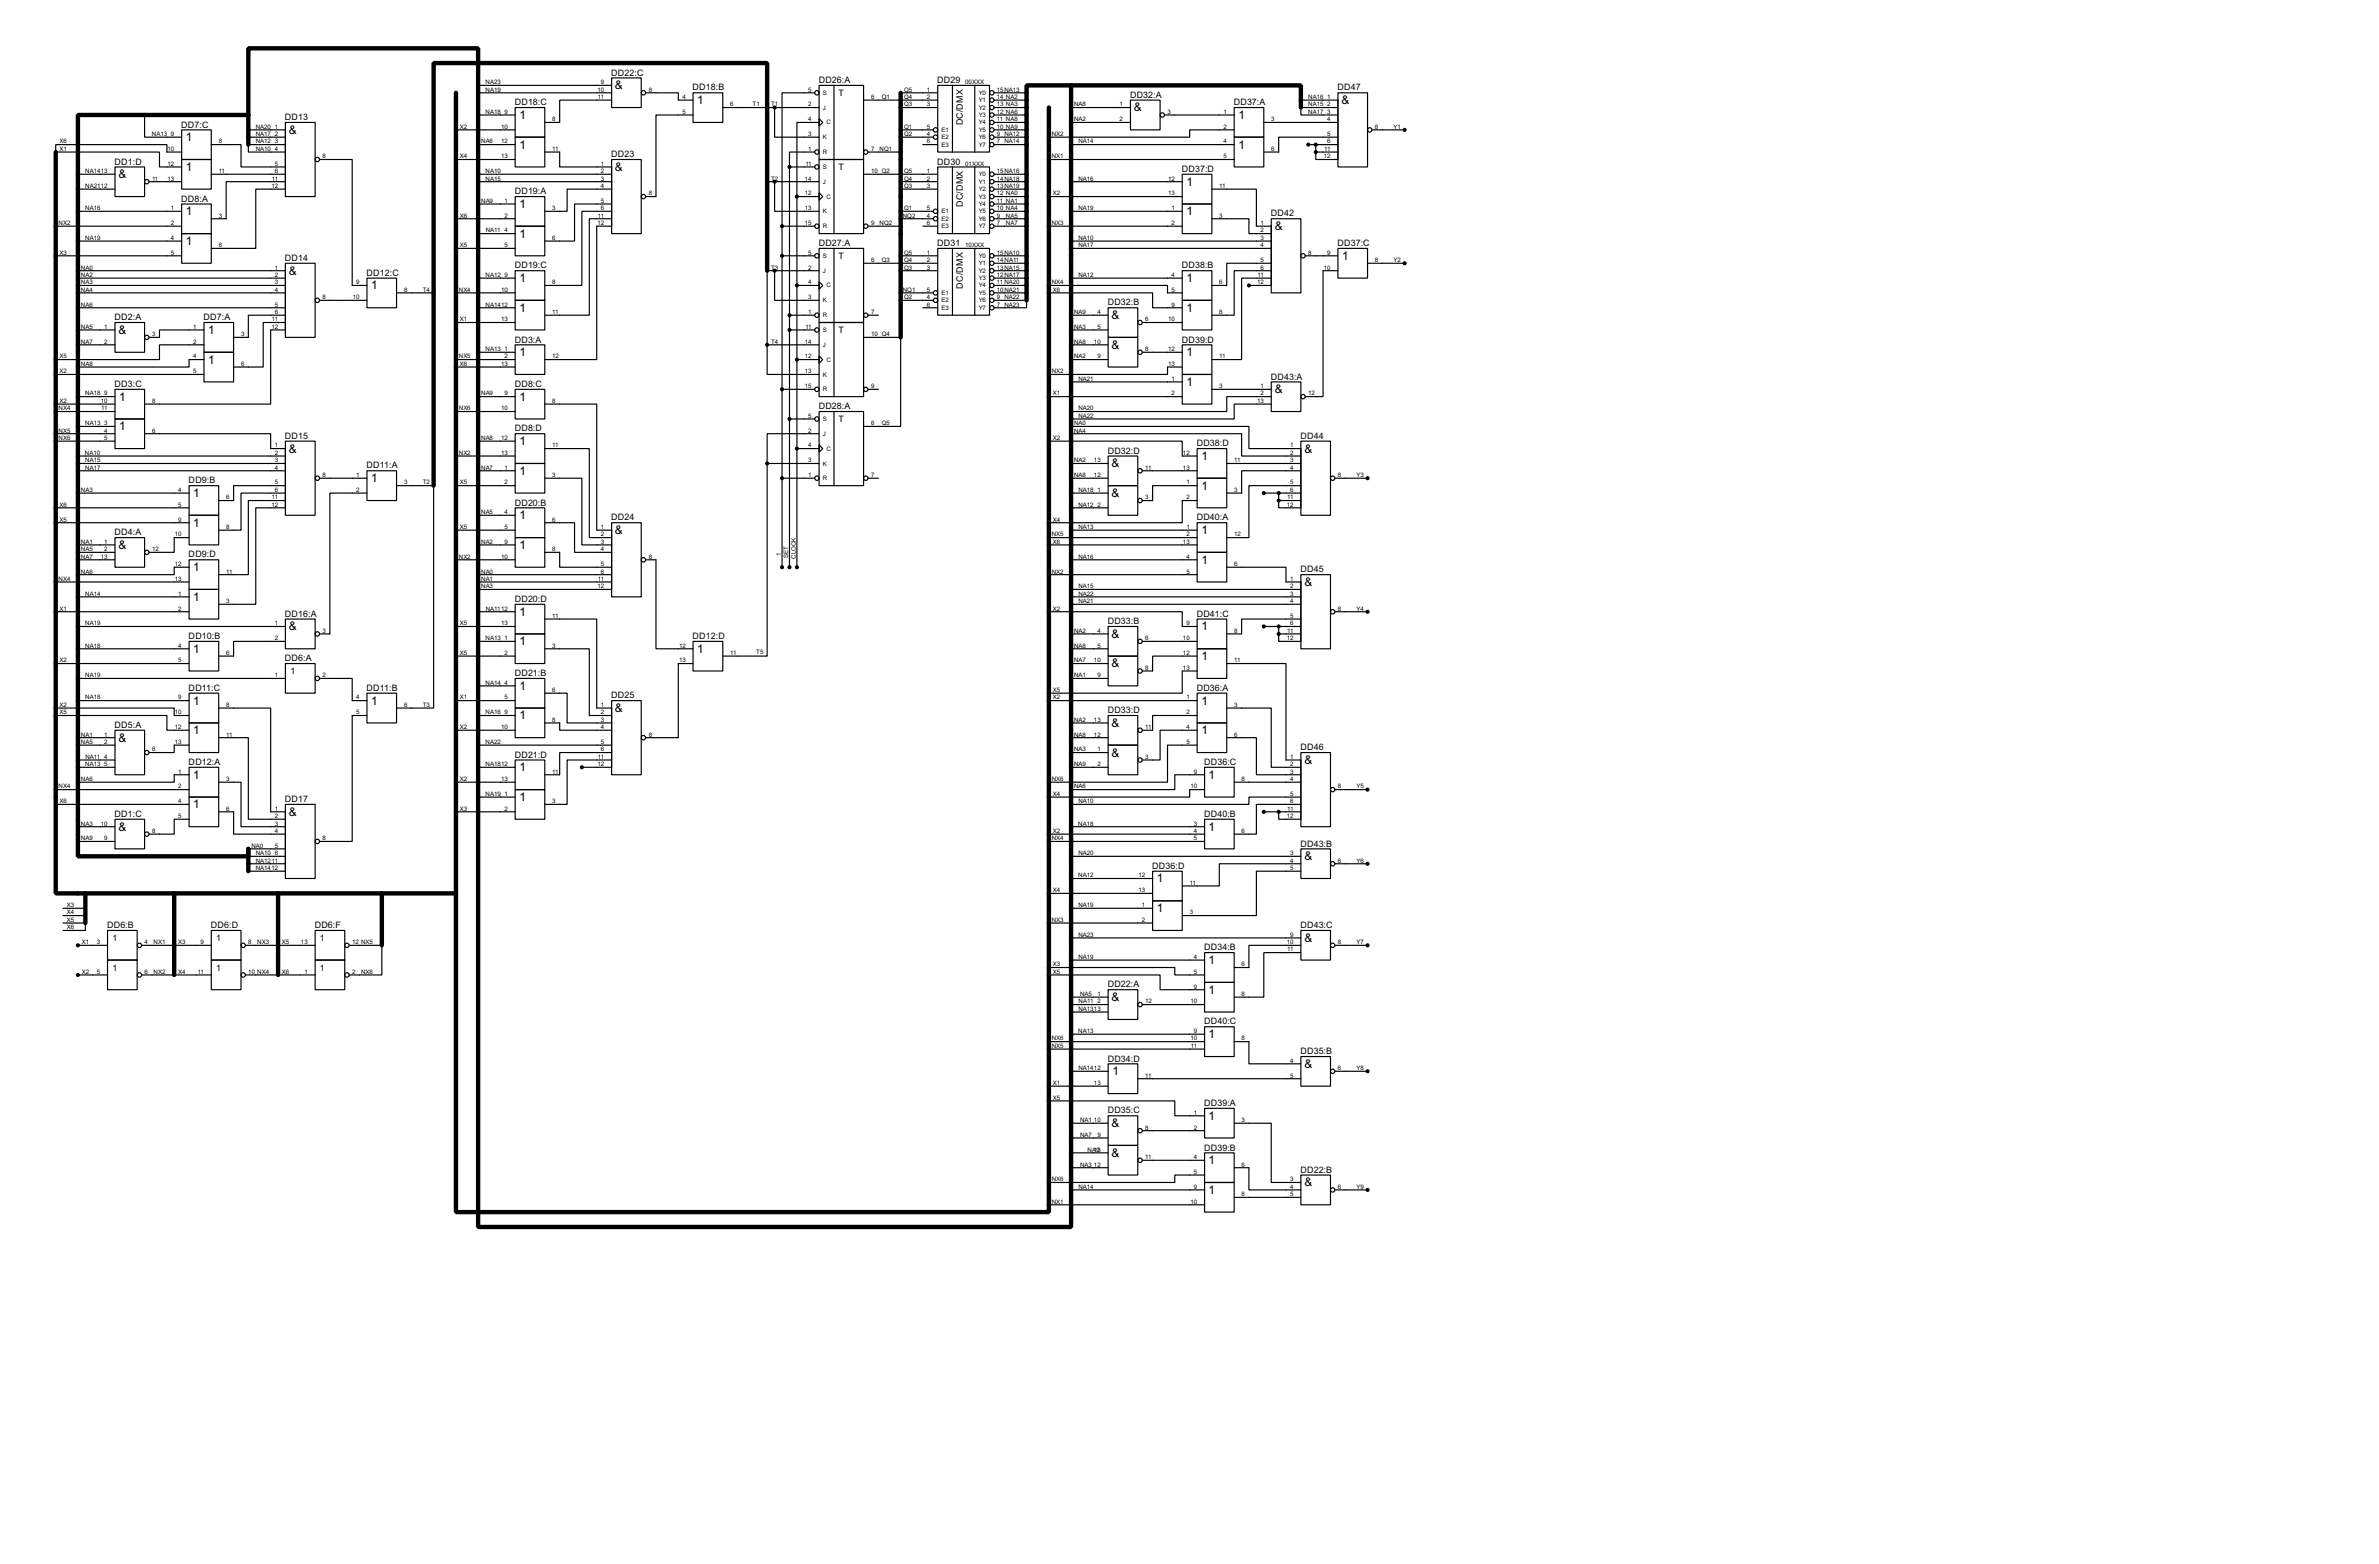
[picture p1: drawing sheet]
<svg xmlns="http://www.w3.org/2000/svg" width="815mm" height="536mm" viewBox="0 0 815 536" stroke-linecap="round" stroke-linejoin="round" font-family="sans-serif">
<defs><g id="words">
<g font-size="4.6">
<text x="210.8" y="30.6">&amp;</text>
<text x="239" y="35.7">1</text>
<text x="459.7" y="35.7">&amp;</text>
<text x="178" y="40.8">1</text>
<text x="388.6" y="38.2">&amp;</text>
<text x="424.4" y="40.8">1</text>
<text x="99" y="45.9">&amp;</text>
<text x="63.7" y="48.4">1</text>
<text x="178" y="50.9">1</text>
<text x="424.4" y="50.9">1</text>
<text x="63.7" y="58.6">1</text>
<text x="210.8" y="58.6">&amp;</text>
<text x="40.6" y="61.1">&amp;</text>
<text x="406.6" y="63.6">1</text>
<text x="178" y="71.3">1</text>
<text x="63.7" y="73.8">1</text>
<text x="406.6" y="73.8">1</text>
<text x="63.7" y="84">1</text>
<text x="178" y="81.4">1</text>
<text x="436.9" y="78.9">&amp;</text>
<text x="460" y="89">1</text>
<text x="99" y="94.1">&amp;</text>
<text x="127.2" y="99.2">1</text>
<text x="178" y="96.7">1</text>
<text x="406.6" y="96.7">1</text>
<text x="178" y="106.8">1</text>
<text x="406.6" y="106.8">1</text>
<text x="381" y="109.4">&amp;</text>
<text x="40.6" y="114.4">&amp;</text>
<text x="71.3" y="114.4">1</text>
<text x="381" y="119.5">&amp;</text>
<text x="71.3" y="124.6">1</text>
<text x="178" y="122.1">1</text>
<text x="406.6" y="122.1">1</text>
<text x="40.9" y="137.3">1</text>
<text x="178" y="137.3">1</text>
<text x="406.6" y="132.2">1</text>
<text x="436.9" y="134.8">&amp;</text>
<text x="40.9" y="147.5">1</text>
<text x="99" y="155.1">&amp;</text>
<text x="178" y="152.5">1</text>
<text x="447" y="155.1">&amp;</text>
<text x="381" y="160.2">&amp;</text>
<text x="411.7" y="157.6">1</text>
<text x="127.2" y="165.2">1</text>
<text x="178" y="162.7">1</text>
<text x="411.7" y="167.8">1</text>
<text x="66.3" y="170.3">1</text>
<text x="381" y="170.3">&amp;</text>
<text x="178" y="177.9">1</text>
<text x="66.3" y="180.5">1</text>
<text x="210.8" y="183">&amp;</text>
<text x="411.7" y="183">1</text>
<text x="40.6" y="188">&amp;</text>
<text x="178" y="188">1</text>
<text x="66.3" y="195.7">1</text>
<text x="411.7" y="193.2">1</text>
<text x="447" y="200.8">&amp;</text>
<text x="66.3" y="205.9">1</text>
<text x="178" y="211">1</text>
<text x="99" y="216">&amp;</text>
<text x="178" y="221.1">1</text>
<text x="381" y="218.6">&amp;</text>
<text x="411.7" y="216">1</text>
<text x="66.3" y="223.7">1</text>
<text x="239" y="223.7">1</text>
<text x="411.7" y="226.2">1</text>
<text x="381" y="228.7">&amp;</text>
<text x="178" y="236.4">1</text>
<text x="66.3" y="241.4">1</text>
<text x="127.2" y="241.4">1</text>
<text x="210.8" y="244">&amp;</text>
<text x="411.7" y="241.4">1</text>
<text x="66.3" y="251.6">1</text>
<text x="178" y="246.5">1</text>
<text x="381" y="249.1">&amp;</text>
<text x="411.7" y="251.6">1</text>
<text x="40.6" y="254.1">&amp;</text>
<text x="381" y="259.2">&amp;</text>
<text x="447" y="261.8">&amp;</text>
<text x="66.3" y="266.8">1</text>
<text x="178" y="264.3">1</text>
<text x="414.2" y="266.8">1</text>
<text x="178" y="274.5">1</text>
<text x="66.3" y="277">1</text>
<text x="99" y="279.5">&amp;</text>
<text x="40.6" y="284.6">&amp;</text>
<text x="414.2" y="284.6">1</text>
<text x="447" y="294.8">&amp;</text>
<text x="396.5" y="302.4">1</text>
<text x="396.5" y="312.6">1</text>
<text x="447" y="322.7">&amp;</text>
<text x="414.2" y="330.3">1</text>
<text x="414.2" y="340.5">1</text>
<text x="381" y="343">&amp;</text>
<text x="414.2" y="355.7">1</text>
<text x="447" y="365.9">&amp;</text>
<text x="381.2" y="368.4">1</text>
<text x="414.2" y="383.7">1</text>
<text x="381" y="386.2">&amp;</text>
<text x="381" y="396.4">&amp;</text>
<text x="414.2" y="398.9">1</text>
<text x="447" y="406.5">&amp;</text>
<text x="414.2" y="409.1">1</text>
</g>
<g font-size="3.4">
<text x="209.5" y="25.9">DD22:C</text>
<text x="280.6" y="28.4">DD26:A</text>
<text x="321.2" y="28.4">DD29</text>
<text x="237.4" y="31">DD18:B</text>
<text x="287.4" y="32.9">T</text>
<text x="387.3" y="33.5">DD32:A</text>
<text x="458.4" y="31">DD47</text>
<text x="97.7" y="41.1">DD13</text>
<text x="176.4" y="36">DD18:C</text>
<text x="422.8" y="36">DD37:A</text>
<text x="62.1" y="43.7">DD7:C</text>
<text x="330" y="43" transform="rotate(-90 330 43)">DC/DMX</text>
<text x="209.5" y="53.8">DD23</text>
<text x="39.3" y="56.4">DD1:D</text>
<text x="287.4" y="58.3">T</text>
<text x="321.2" y="56.4">DD30</text>
<text x="405" y="58.9">DD37:D</text>
<text x="62.1" y="69.1">DD8:A</text>
<text x="176.4" y="66.5">DD19:A</text>
<text x="330" y="70.9" transform="rotate(-90 330 70.9)">DC/DMX</text>
<text x="435.5" y="74.1">DD42</text>
<text x="97.7" y="89.4">DD14</text>
<text x="280.6" y="84.3">DD27:A</text>
<text x="287.4" y="88.7">T</text>
<text x="321.2" y="84.3">DD31</text>
<text x="458.4" y="84.3">DD37:C</text>
<text x="125.6" y="94.5">DD12:C</text>
<text x="176.4" y="92">DD19:C</text>
<text x="405" y="92">DD38:B</text>
<text x="330" y="98.9" transform="rotate(-90 330 98.9)">DC/DMX</text>
<text x="379.6" y="104.7">DD32:B</text>
<text x="39.3" y="109.7">DD2:A</text>
<text x="69.8" y="109.7">DD7:A</text>
<text x="176.4" y="117.4">DD3:A</text>
<text x="287.4" y="114.1">T</text>
<text x="405" y="117.4">DD39:D</text>
<text x="435.5" y="130.1">DD43:A</text>
<text x="39.3" y="132.6">DD3:C</text>
<text x="176.4" y="132.6">DD8:C</text>
<text x="280.6" y="140.2">DD28:A</text>
<text x="176.4" y="147.8">DD8:D</text>
<text x="287.4" y="144.6">T</text>
<text x="97.7" y="150.3">DD15</text>
<text x="379.6" y="155.5">DD32:D</text>
<text x="410.1" y="152.9">DD38:D</text>
<text x="445.7" y="150.3">DD44</text>
<text x="125.6" y="160.5">DD11:A</text>
<text x="64.7" y="165.6">DD9:B</text>
<text x="176.4" y="173.2">DD20:B</text>
<text x="209.5" y="178.3">DD24</text>
<text x="410.1" y="178.3">DD40:A</text>
<text x="39.3" y="183.4">DD4:A</text>
<text x="64.7" y="191">DD9:D</text>
<text x="445.7" y="196.1">DD45</text>
<text x="176.4" y="206.3">DD20:D</text>
<text x="97.7" y="211.3">DD16:A</text>
<text x="379.6" y="213.9">DD33:B</text>
<text x="410.1" y="211.3">DD41:C</text>
<text x="64.7" y="219">DD10:B</text>
<text x="237.4" y="219">DD12:D</text>
<text x="97.7" y="226.6">DD6:A</text>
<text x="99.5" y="231">1</text>
<text x="176.4" y="231.7">DD21:B</text>
<text x="64.7" y="236.7">DD11:C</text>
<text x="125.6" y="236.7">DD11:B</text>
<text x="209.5" y="239.3">DD25</text>
<text x="410.1" y="236.7">DD36:A</text>
<text x="379.6" y="244.4">DD33:D</text>
<text x="39.3" y="249.4">DD5:A</text>
<text x="445.7" y="257.1">DD46</text>
<text x="64.7" y="262.1">DD12:A</text>
<text x="176.4" y="259.6">DD21:D</text>
<text x="412.7" y="262.1">DD36:C</text>
<text x="97.7" y="274.8">DD17</text>
<text x="39.3" y="279.9">DD1:C</text>
<text x="412.7" y="279.9">DD40:B</text>
<text x="445.7" y="290.1">DD43:B</text>
<text x="394.9" y="297.7">DD36:D</text>
<text x="36.7" y="318">DD6:B</text>
<text x="38.6" y="322.4">1</text>
<text x="72.3" y="318">DD6:D</text>
<text x="74.1" y="322.4">1</text>
<text x="107.9" y="318">DD6:F</text>
<text x="109.7" y="322.4">1</text>
<text x="445.7" y="318">DD43:C</text>
<text x="412.7" y="325.6">DD34:B</text>
<text x="38.6" y="332.6">1</text>
<text x="74.1" y="332.6">1</text>
<text x="109.7" y="332.6">1</text>
<text x="379.6" y="338.3">DD22:A</text>
<text x="412.7" y="351">DD40:C</text>
<text x="379.6" y="363.7">DD34:D</text>
<text x="445.7" y="361.2">DD35:B</text>
<text x="379.6" y="381.5">DD35:C</text>
<text x="412.7" y="379">DD39:A</text>
<text x="412.7" y="394.2">DD39:B</text>
<text x="445.7" y="401.8">DD22:B</text>
</g>
<g font-size="2.4">
<text x="166.4" y="28.9">NA23</text>
<text x="205.9" y="28.9">9</text>
<text x="330.8" y="28.9">00XXX</text>
<text x="166.4" y="31.4">NA19</text>
<text x="204.8" y="31.4">10</text>
<text x="204.9" y="33.9">11</text>
<text x="222.3" y="31.4">8</text>
<text x="233.9" y="33.9">4</text>
<text x="277" y="31.4">5</text>
<text x="282" y="32.5">S</text>
<text x="298.5" y="33.9">6</text>
<text x="302.2" y="33.9">Q1</text>
<text x="309.8" y="33.9">Q4</text>
<text x="309.8" y="31.4">Q5</text>
<text x="317.7" y="31.4">1</text>
<text x="317.7" y="33.9">2</text>
<text x="335.4" y="32.5">Y0</text>
<text x="335.4" y="35">Y1</text>
<text x="341.7" y="31.4">15NA13</text>
<text x="341.7" y="33.9">14 NA2</text>
<text x="448.3" y="33.9">NA16</text>
<text x="454.8" y="33.9">1</text>
<text x="166.4" y="39">NA18</text>
<text x="172.9" y="39">9</text>
<text x="189.3" y="41.6">8</text>
<text x="233.9" y="39">5</text>
<text x="250.2" y="36.5">6</text>
<text x="257.9" y="36.2">T1</text>
<text x="264.2" y="36.5">T1</text>
<text x="277" y="36.5">2</text>
<text x="277" y="41.6">4</text>
<text x="282" y="37.5">J</text>
<text x="309.8" y="36.5">Q3</text>
<text x="317.7" y="36.5">3</text>
<text x="335.4" y="37.5">Y2</text>
<text x="335.4" y="40.1">Y3</text>
<text x="341.7" y="36.5">13 NA3</text>
<text x="341.7" y="39">12 NA6</text>
<text x="341.7" y="41.6">11 NA8</text>
<text x="368.1" y="36.5">NA8</text>
<text x="368.1" y="41.6">NA2</text>
<text x="383.7" y="36.5">1</text>
<text x="383.7" y="41.6">2</text>
<text x="400.1" y="39">3</text>
<text x="419.3" y="39">1</text>
<text x="435.7" y="41.6">3</text>
<text x="448.3" y="39">NA17</text>
<text x="448.3" y="36.5">NA15</text>
<text x="454.8" y="36.5">2</text>
<text x="454.8" y="39">3</text>
<text x="454.8" y="41.6">4</text>
<text x="52.1" y="46.6">NA13</text>
<text x="58.6" y="46.6">9</text>
<text x="87.6" y="44.1">NA20</text>
<text x="87.6" y="46.6">NA17</text>
<text x="94.2" y="44.1">1</text>
<text x="94.2" y="46.6">2</text>
<text x="157.6" y="44.1">X2</text>
<text x="171.7" y="44.1">10</text>
<text x="277" y="46.6">3</text>
<text x="282" y="47.7">K</text>
<text x="283.3" y="42.7">C</text>
<text x="309.8" y="44.1">Q1</text>
<text x="309.8" y="46.6">Q2</text>
<text x="317.7" y="46.6">4</text>
<text x="317.7" y="44.1">5</text>
<text x="322.6" y="47.7">E2</text>
<text x="322.6" y="45.2">E1</text>
<text x="335.4" y="42.7">Y4</text>
<text x="335.4" y="45.2">Y5</text>
<text x="335.4" y="47.7">Y6</text>
<text x="341.7" y="44.1">10 NA9</text>
<text x="341.7" y="46.6">9 NA12</text>
<text x="360.4" y="46.6">NX2</text>
<text x="419.3" y="44.1">2</text>
<text x="454.8" y="46.6">5</text>
<text x="471.2" y="44.1">8</text>
<text x="477.6" y="44.1">Y1</text>
<text x="20.4" y="51.7">X1</text>
<text x="20.4" y="49.2">X6</text>
<text x="57.4" y="51.7">10</text>
<text x="75" y="49.2">8</text>
<text x="87.6" y="49.2">NA12</text>
<text x="87.6" y="51.7">NA10</text>
<text x="94.2" y="49.2">3</text>
<text x="94.2" y="51.7">4</text>
<text x="164.9" y="49.2">NA6</text>
<text x="171.7" y="49.2">12</text>
<text x="189.3" y="51.7">11</text>
<text x="277" y="51.7">1</text>
<text x="282" y="52.8">R</text>
<text x="298.5" y="51.7">7</text>
<text x="301.4" y="51.7">NQ1</text>
<text x="317.7" y="49.2">6</text>
<text x="322.6" y="50.2">E3</text>
<text x="335.4" y="50.2">Y7</text>
<text x="341.7" y="49.2">7 NA14</text>
<text x="369.6" y="49.2">NA14</text>
<text x="419.3" y="49.2">4</text>
<text x="435.7" y="51.7">6</text>
<text x="453.8" y="51.7">11</text>
<text x="454.8" y="49.2">6</text>
<text x="29.2" y="59.3">NA1413</text>
<text x="57.4" y="56.8">12</text>
<text x="75" y="59.3">11</text>
<text x="94.2" y="56.8">5</text>
<text x="94.2" y="59.3">6</text>
<text x="110.5" y="54.3">8</text>
<text x="157.6" y="54.3">X4</text>
<text x="166.4" y="59.3">NA10</text>
<text x="171.7" y="54.3">13</text>
<text x="205.9" y="56.8">1</text>
<text x="205.9" y="59.3">2</text>
<text x="276" y="56.8">11</text>
<text x="282" y="57.9">S</text>
<text x="298.5" y="59.3">10 Q2</text>
<text x="309.8" y="59.3">Q5</text>
<text x="317.7" y="59.3">1</text>
<text x="330.8" y="56.8">01XXX</text>
<text x="341.7" y="59.3">15NA16</text>
<text x="360.4" y="54.3">NX1</text>
<text x="419.3" y="54.3">5</text>
<text x="453.7" y="54.3">12</text>
<text x="29.2" y="64.4">NA2112</text>
<text x="52.1" y="61.9">11</text>
<text x="57.4" y="61.9">13</text>
<text x="93" y="64.4">12</text>
<text x="93.2" y="61.9">11</text>
<text x="166.4" y="61.9">NA15</text>
<text x="205.9" y="61.9">3</text>
<text x="205.9" y="64.4">4</text>
<text x="264.2" y="61.9">T2</text>
<text x="275.9" y="61.9">14</text>
<text x="282" y="62.9">J</text>
<text x="309.8" y="64.4">Q3</text>
<text x="309.8" y="61.9">Q4</text>
<text x="317.7" y="61.9">2</text>
<text x="317.7" y="64.4">3</text>
<text x="335.4" y="60.4">Y0</text>
<text x="335.4" y="62.9">Y1</text>
<text x="335.4" y="65.5">Y2</text>
<text x="341.7" y="61.9">14NA18</text>
<text x="341.7" y="64.4">13NA19</text>
<text x="369.6" y="61.9">NA16</text>
<text x="400.3" y="61.9">12</text>
<text x="417.9" y="64.4">11</text>
<text x="29.2" y="72">NA16</text>
<text x="58.6" y="72">1</text>
<text x="164.9" y="69.5">NA9</text>
<text x="172.9" y="69.5">1</text>
<text x="189.3" y="72">3</text>
<text x="205.9" y="69.5">5</text>
<text x="205.9" y="72">6</text>
<text x="222.3" y="67">8</text>
<text x="275.9" y="67">12</text>
<text x="275.9" y="72">13</text>
<text x="283.3" y="68.1">C</text>
<text x="309.8" y="72">Q1</text>
<text x="317.7" y="72">5</text>
<text x="335.4" y="68.1">Y3</text>
<text x="335.4" y="70.6">Y4</text>
<text x="341.7" y="67">12 NA0</text>
<text x="341.7" y="69.5">11 NA1</text>
<text x="341.7" y="72">10 NA4</text>
<text x="360.8" y="67">X2</text>
<text x="369.6" y="72">NA19</text>
<text x="400.3" y="67">13</text>
<text x="401.5" y="72">1</text>
<text x="20.1" y="77.1">NX2</text>
<text x="58.6" y="77.1">2</text>
<text x="75" y="74.6">3</text>
<text x="157.6" y="74.6">X6</text>
<text x="172.9" y="74.6">2</text>
<text x="204.8" y="77.1">12</text>
<text x="204.9" y="74.6">11</text>
<text x="275.9" y="77.1">15</text>
<text x="282" y="73.1">K</text>
<text x="298.5" y="77.1">9</text>
<text x="301.4" y="77.1">NQ2</text>
<text x="309.4" y="74.6">NQ2</text>
<text x="317.7" y="77.1">6</text>
<text x="317.7" y="74.6">4</text>
<text x="322.6" y="75.6">E2</text>
<text x="322.6" y="73.1">E1</text>
<text x="335.4" y="73.1">Y5</text>
<text x="335.4" y="75.6">Y6</text>
<text x="341.7" y="74.6">9</text>
<text x="341.7" y="77.1">7</text>
<text x="344.7" y="74.6">NA5</text>
<text x="344.7" y="77.1">NA7</text>
<text x="360.4" y="77.1">NX3</text>
<text x="401.5" y="77.1">2</text>
<text x="417.9" y="74.6">3</text>
<text x="432" y="77.1">1</text>
<text x="29.2" y="82.2">NA19</text>
<text x="58.6" y="82.2">4</text>
<text x="166.4" y="79.7">NA11</text>
<text x="172.9" y="79.7">4</text>
<text x="189.3" y="82.2">6</text>
<text x="282" y="78.2">R</text>
<text x="322.6" y="78.2">E3</text>
<text x="335.4" y="78.2">Y7</text>
<text x="369.6" y="82.2">NA10</text>
<text x="432" y="79.7">2</text>
<text x="432" y="82.2">3</text>
<text x="20.4" y="87.3">X3</text>
<text x="58.6" y="87.3">5</text>
<text x="75" y="84.7">6</text>
<text x="157.6" y="84.7">X5</text>
<text x="172.9" y="84.7">5</text>
<text x="277" y="87.3">5</text>
<text x="282" y="88.3">S</text>
<text x="298.5" y="89.8">6</text>
<text x="302.2" y="89.8">Q3</text>
<text x="309.8" y="89.8">Q4</text>
<text x="309.8" y="87.3">Q5</text>
<text x="317.7" y="87.3">1</text>
<text x="317.7" y="89.8">2</text>
<text x="330.8" y="84.7">10XXX</text>
<text x="335.4" y="88.3">Y0</text>
<text x="341.7" y="87.3">15NA10</text>
<text x="341.7" y="89.8">14NA11</text>
<text x="369.6" y="84.7">NA17</text>
<text x="432" y="84.7">4</text>
<text x="432" y="89.8">5</text>
<text x="448.4" y="87.3">8</text>
<text x="454.8" y="87.3">9</text>
<text x="471.2" y="89.8">8</text>
<text x="477.6" y="89.8">Y2</text>
<text x="27.7" y="94.9">NA2</text>
<text x="27.7" y="92.4">NA0</text>
<text x="94.2" y="92.4">1</text>
<text x="94.2" y="94.9">2</text>
<text x="166.4" y="94.9">NA12</text>
<text x="172.9" y="94.9">9</text>
<text x="264.2" y="92.4">T3</text>
<text x="277" y="92.4">2</text>
<text x="282" y="93.5">J</text>
<text x="309.8" y="92.4">Q3</text>
<text x="317.7" y="92.4">3</text>
<text x="335.4" y="90.9">Y1</text>
<text x="335.4" y="93.5">Y2</text>
<text x="335.4" y="96">Y3</text>
<text x="341.7" y="92.4">13NA15</text>
<text x="341.7" y="94.9">12NA17</text>
<text x="369.6" y="94.9">NA12</text>
<text x="401.5" y="94.9">4</text>
<text x="431" y="94.9">11</text>
<text x="432" y="92.4">6</text>
<text x="453.7" y="92.4">10</text>
<text x="27.7" y="100">NA4</text>
<text x="27.7" y="97.4">NA3</text>
<text x="94.2" y="97.4">3</text>
<text x="94.2" y="100">4</text>
<text x="122.1" y="97.4">9</text>
<text x="138.5" y="100">8</text>
<text x="144.9" y="100">T4</text>
<text x="157.2" y="100">NX4</text>
<text x="171.7" y="100">10</text>
<text x="189.3" y="97.4">8</text>
<text x="277" y="97.4">4</text>
<text x="283.3" y="98.5">C</text>
<text x="309.4" y="100">NQ1</text>
<text x="317.7" y="100">5</text>
<text x="322.6" y="101">E1</text>
<text x="335.4" y="98.5">Y4</text>
<text x="335.4" y="101">Y5</text>
<text x="341.7" y="97.4">11NA20</text>
<text x="341.7" y="100">10NA21</text>
<text x="360.4" y="97.4">NX4</text>
<text x="360.8" y="100">X6</text>
<text x="401.5" y="100">5</text>
<text x="417.9" y="97.4">6</text>
<text x="430.8" y="97.4">12</text>
<text x="27.7" y="105.1">NA6</text>
<text x="94.2" y="105.1">5</text>
<text x="94.2" y="107.6">6</text>
<text x="110.5" y="102.5">8</text>
<text x="120.9" y="102.5">10</text>
<text x="166.4" y="105.1">NA1412</text>
<text x="189.3" y="107.6">11</text>
<text x="277" y="107.6">1</text>
<text x="277" y="102.5">3</text>
<text x="282" y="103.6">K</text>
<text x="298.5" y="107.6">7</text>
<text x="309.8" y="102.5">Q2</text>
<text x="317.7" y="105.1">6</text>
<text x="317.7" y="102.5">4</text>
<text x="322.6" y="106.2">E3</text>
<text x="322.6" y="103.6">E2</text>
<text x="335.4" y="103.6">Y6</text>
<text x="335.4" y="106.2">Y7</text>
<text x="341.7" y="102.5">9 NA22</text>
<text x="341.7" y="105.1">7 NA23</text>
<text x="368.1" y="107.6">NA9</text>
<text x="376.1" y="107.6">4</text>
<text x="401.5" y="105.1">9</text>
<text x="417.9" y="107.6">8</text>
<text x="27.7" y="112.7">NA5</text>
<text x="35.7" y="112.7">1</text>
<text x="66.2" y="112.7">1</text>
<text x="93" y="112.7">12</text>
<text x="93.2" y="110.1">11</text>
<text x="157.6" y="110.1">X1</text>
<text x="171.7" y="110.1">13</text>
<text x="276" y="112.7">11</text>
<text x="282" y="108.7">R</text>
<text x="282" y="113.7">S</text>
<text x="368.1" y="112.7">NA3</text>
<text x="376.1" y="112.7">5</text>
<text x="392.5" y="110.1">6</text>
<text x="400.3" y="110.1">10</text>
<text x="27.7" y="117.8">NA7</text>
<text x="35.7" y="117.8">2</text>
<text x="52.1" y="115.2">3</text>
<text x="66.2" y="117.8">2</text>
<text x="82.6" y="115.2">3</text>
<text x="264.2" y="117.8">T4</text>
<text x="275.9" y="117.8">14</text>
<text x="282" y="118.9">J</text>
<text x="298.5" y="115.2">10 Q4</text>
<text x="368.1" y="117.8">NA8</text>
<text x="374.9" y="117.8">10</text>
<text x="20.4" y="122.8">X5</text>
<text x="27.7" y="125.4">NA8</text>
<text x="66.2" y="122.8">4</text>
<text x="82.6" y="125.4">6</text>
<text x="157.2" y="122.8">NX5</text>
<text x="157.6" y="125.4">X6</text>
<text x="166.4" y="120.3">NA13</text>
<text x="171.7" y="125.4">13</text>
<text x="172.9" y="120.3">1</text>
<text x="172.9" y="122.8">2</text>
<text x="189.3" y="122.8">12</text>
<text x="275.9" y="122.8">12</text>
<text x="283.3" y="123.9">C</text>
<text x="368.1" y="122.8">NA2</text>
<text x="376.1" y="122.8">9</text>
<text x="392.5" y="120.3">8</text>
<text x="400.3" y="120.3">12</text>
<text x="400.3" y="125.4">13</text>
<text x="417.9" y="122.8">11</text>
<text x="20.4" y="127.9">X2</text>
<text x="66.2" y="127.9">5</text>
<text x="275.9" y="127.9">13</text>
<text x="282" y="129">K</text>
<text x="360.4" y="127.9">NX2</text>
<text x="369.6" y="130.5">NA21</text>
<text x="401.5" y="130.5">1</text>
<text x="29.2" y="135.5">NA18</text>
<text x="35.7" y="135.5">9</text>
<text x="164.9" y="135.5">NA9</text>
<text x="172.9" y="135.5">9</text>
<text x="275.9" y="133">15</text>
<text x="282" y="134.1">R</text>
<text x="298.5" y="133">9</text>
<text x="360.8" y="135.5">X1</text>
<text x="401.5" y="135.5">2</text>
<text x="417.9" y="133">3</text>
<text x="432" y="133">1</text>
<text x="432" y="135.5">2</text>
<text x="448.4" y="135.5">12</text>
<text x="20.1" y="140.6">NX4</text>
<text x="20.4" y="138.1">X2</text>
<text x="34.6" y="138.1">10</text>
<text x="34.7" y="140.6">11</text>
<text x="52.1" y="138.1">8</text>
<text x="157.2" y="140.6">NX6</text>
<text x="171.7" y="140.6">10</text>
<text x="189.3" y="138.1">8</text>
<text x="277" y="143.2">5</text>
<text x="369.6" y="143.2">NA22</text>
<text x="369.6" y="140.6">NA20</text>
<text x="430.8" y="138.1">13</text>
<text x="20.1" y="148.2">NX5</text>
<text x="29.2" y="145.7">NA13</text>
<text x="35.7" y="145.7">3</text>
<text x="35.7" y="148.2">4</text>
<text x="52.1" y="148.2">6</text>
<text x="277" y="148.2">2</text>
<text x="282" y="144.3">S</text>
<text x="282" y="149.3">J</text>
<text x="298.5" y="145.7">6</text>
<text x="302.2" y="145.7">Q5</text>
<text x="368.1" y="145.7">NA0</text>
<text x="368.1" y="148.2">NA4</text>
<text x="20.1" y="150.8">NX6</text>
<text x="29.1" y="155.9">NA10</text>
<text x="35.7" y="150.8">5</text>
<text x="94.2" y="153.3">1</text>
<text x="94.2" y="155.9">2</text>
<text x="157.2" y="155.9">NX2</text>
<text x="164.9" y="150.8">NA8</text>
<text x="171.7" y="150.8">12</text>
<text x="171.7" y="155.9">13</text>
<text x="189.3" y="153.3">11</text>
<text x="277" y="153.3">4</text>
<text x="283.3" y="154.4">C</text>
<text x="360.8" y="150.8">X2</text>
<text x="405.4" y="155.9">12</text>
<text x="442.1" y="153.3">1</text>
<text x="442.1" y="155.9">2</text>
<text x="29.2" y="160.9">NA17</text>
<text x="29.2" y="158.4">NA15</text>
<text x="94.2" y="158.4">3</text>
<text x="94.2" y="160.9">4</text>
<text x="164.9" y="160.9">NA7</text>
<text x="172.9" y="160.9">1</text>
<text x="277" y="158.4">3</text>
<text x="282" y="159.5">K</text>
<text x="368.1" y="158.4">NA2</text>
<text x="374.9" y="158.4">13</text>
<text x="392.5" y="160.9">11</text>
<text x="405.4" y="160.9">13</text>
<text x="423" y="158.4">11</text>
<text x="442.1" y="158.4">3</text>
<text x="442.1" y="160.9">4</text>
<text x="94.2" y="166">5</text>
<text x="110.5" y="163.5">8</text>
<text x="122.1" y="163.5">1</text>
<text x="138.5" y="166">3</text>
<text x="144.9" y="166">T2</text>
<text x="157.6" y="166">X5</text>
<text x="172.9" y="166">2</text>
<text x="189.3" y="163.5">3</text>
<text x="277" y="163.5">1</text>
<text x="282" y="164.5">R</text>
<text x="298.5" y="163.5">7</text>
<text x="368.1" y="163.5">NA8</text>
<text x="374.9" y="163.5">12</text>
<text x="406.6" y="166">1</text>
<text x="442.1" y="166">5</text>
<text x="458.5" y="163.5">8</text>
<text x="464.9" y="163.5">Y3</text>
<text x="20.4" y="173.6">X6</text>
<text x="27.7" y="168.6">NA3</text>
<text x="61.1" y="168.6">4</text>
<text x="61.1" y="173.6">5</text>
<text x="77.5" y="171.1">6</text>
<text x="93" y="173.6">12</text>
<text x="93.2" y="171.1">11</text>
<text x="94.2" y="168.6">6</text>
<text x="122.1" y="168.6">2</text>
<text x="369.6" y="173.6">NA12</text>
<text x="369.6" y="168.6">NA18</text>
<text x="376.1" y="168.6">1</text>
<text x="376.1" y="173.6">2</text>
<text x="392.5" y="171.1">3</text>
<text x="406.6" y="171.1">2</text>
<text x="423" y="168.6">3</text>
<text x="441" y="173.6">12</text>
<text x="441.1" y="171.1">11</text>
<text x="442.1" y="168.6">6</text>
<text x="20.4" y="178.7">X5</text>
<text x="61.1" y="178.7">9</text>
<text x="164.9" y="176.2">NA5</text>
<text x="172.9" y="176.2">4</text>
<text x="189.3" y="178.7">6</text>
<text x="360.8" y="178.7">X4</text>
<text x="60" y="183.8">10</text>
<text x="77.5" y="181.3">8</text>
<text x="157.6" y="181.3">X5</text>
<text x="172.9" y="181.3">5</text>
<text x="205.9" y="181.3">1</text>
<text x="205.9" y="183.8">2</text>
<text x="360.4" y="183.8">NX5</text>
<text x="369.6" y="181.3">NA13</text>
<text x="406.6" y="181.3">1</text>
<text x="406.6" y="183.8">2</text>
<text x="423" y="183.8">12</text>
<text x="27.7" y="191.4">NA7</text>
<text x="27.7" y="188.9">NA5</text>
<text x="27.7" y="186.3">NA1</text>
<text x="34.6" y="191.4">13</text>
<text x="35.7" y="186.3">1</text>
<text x="35.7" y="188.9">2</text>
<text x="52.1" y="188.9">12</text>
<text x="157.2" y="191.4">NX2</text>
<text x="164.9" y="186.3">NA2</text>
<text x="171.7" y="191.4">10</text>
<text x="172.9" y="186.3">9</text>
<text x="189.3" y="188.9">8</text>
<text x="205.9" y="186.3">3</text>
<text x="205.9" y="188.9">4</text>
<text x="222.3" y="191.4">8</text>
<text x="267.6" y="190.4" transform="rotate(-90 267.6 190.4)">1</text>
<text x="270.2" y="191.3" transform="rotate(-90 270.2 191.3)">SET</text>
<text x="272.7" y="191.5" transform="rotate(-90 272.7 191.5)">CLOCK</text>
<text x="360.8" y="186.3">X6</text>
<text x="369.6" y="191.4">NA16</text>
<text x="405.4" y="186.3">13</text>
<text x="406.6" y="191.4">4</text>
<text x="27.7" y="196.5">NA6</text>
<text x="60" y="194">12</text>
<text x="77.5" y="196.5">11</text>
<text x="164.9" y="196.5">NA0</text>
<text x="205.9" y="194">5</text>
<text x="205.9" y="196.5">6</text>
<text x="360.4" y="196.5">NX2</text>
<text x="406.6" y="196.5">5</text>
<text x="423" y="194">6</text>
<text x="20.1" y="199">NX4</text>
<text x="60" y="199">13</text>
<text x="164.9" y="201.6">NA3</text>
<text x="164.9" y="199">NA1</text>
<text x="204.8" y="201.6">12</text>
<text x="204.9" y="199">11</text>
<text x="369.6" y="201.6">NA15</text>
<text x="442.1" y="199">1</text>
<text x="442.1" y="201.6">2</text>
<text x="20.4" y="209.2">X1</text>
<text x="29.2" y="204.1">NA14</text>
<text x="61.1" y="204.1">1</text>
<text x="61.1" y="209.2">2</text>
<text x="77.5" y="206.7">3</text>
<text x="166.4" y="209.2">NA1112</text>
<text x="360.8" y="209.2">X2</text>
<text x="369.6" y="204.1">NA22</text>
<text x="369.6" y="206.7">NA21</text>
<text x="442.1" y="204.1">3</text>
<text x="442.1" y="206.7">4</text>
<text x="458.5" y="209.2">8</text>
<text x="464.9" y="209.2">Y4</text>
<text x="29.2" y="214.3">NA19</text>
<text x="94.2" y="214.3">1</text>
<text x="157.6" y="214.3">X5</text>
<text x="171.7" y="214.3">13</text>
<text x="189.3" y="211.7">11</text>
<text x="406.6" y="214.3">9</text>
<text x="442.1" y="211.7">5</text>
<text x="442.1" y="214.3">6</text>
<text x="29.2" y="221.9">NA18</text>
<text x="61.1" y="221.9">4</text>
<text x="94.2" y="219.4">2</text>
<text x="110.5" y="216.8">3</text>
<text x="166.4" y="219.4">NA13</text>
<text x="172.9" y="219.4">1</text>
<text x="189.3" y="221.9">3</text>
<text x="232.7" y="221.9">12</text>
<text x="368.1" y="221.9">NA8</text>
<text x="368.1" y="216.8">NA2</text>
<text x="376.1" y="216.8">4</text>
<text x="376.1" y="221.9">5</text>
<text x="392.5" y="219.4">6</text>
<text x="405.4" y="219.4">10</text>
<text x="423" y="216.8">8</text>
<text x="441" y="219.4">12</text>
<text x="441.1" y="216.8">11</text>
<text x="20.4" y="227">X2</text>
<text x="61.1" y="227">5</text>
<text x="77.5" y="224.4">6</text>
<text x="157.6" y="224.4">X5</text>
<text x="172.9" y="224.4">2</text>
<text x="232.7" y="227">13</text>
<text x="250.2" y="224.4">11</text>
<text x="259.2" y="224.2">T5</text>
<text x="368.1" y="227">NA7</text>
<text x="374.9" y="227">10</text>
<text x="405.4" y="224.4">12</text>
<text x="423" y="227">11</text>
<text x="29.2" y="232.1">NA19</text>
<text x="94.2" y="232.1">1</text>
<text x="110.5" y="232.1">2</text>
<text x="368.1" y="232.1">NA1</text>
<text x="376.1" y="232.1">9</text>
<text x="392.5" y="229.5">8</text>
<text x="405.4" y="229.5">13</text>
<text x="29.2" y="239.7">NA18</text>
<text x="61.1" y="239.7">9</text>
<text x="122.1" y="239.7">4</text>
<text x="157.6" y="239.7">X1</text>
<text x="166.4" y="234.6">NA14</text>
<text x="172.9" y="234.6">4</text>
<text x="172.9" y="239.7">5</text>
<text x="189.3" y="237.1">6</text>
<text x="360.8" y="239.7">X2</text>
<text x="360.8" y="237.1">X5</text>
<text x="406.6" y="239.7">1</text>
<text x="20.4" y="242.2">X2</text>
<text x="20.4" y="244.8">X5</text>
<text x="60" y="244.8">10</text>
<text x="77.5" y="242.2">8</text>
<text x="122.1" y="244.8">5</text>
<text x="138.5" y="242.2">6</text>
<text x="144.9" y="242.2">T3</text>
<text x="166.4" y="244.8">NA16</text>
<text x="172.9" y="244.8">9</text>
<text x="205.9" y="242.2">1</text>
<text x="205.9" y="244.8">2</text>
<text x="406.6" y="244.8">2</text>
<text x="423" y="242.2">3</text>
<text x="60" y="249.8">12</text>
<text x="157.6" y="249.8">X2</text>
<text x="171.7" y="249.8">10</text>
<text x="189.3" y="247.3">8</text>
<text x="205.9" y="247.3">3</text>
<text x="205.9" y="249.8">4</text>
<text x="368.1" y="247.3">NA2</text>
<text x="374.9" y="247.3">13</text>
<text x="392.5" y="249.8">11</text>
<text x="406.6" y="249.8">4</text>
<text x="27.7" y="254.9">NA5</text>
<text x="27.7" y="252.4">NA1</text>
<text x="35.7" y="252.4">1</text>
<text x="35.7" y="254.9">2</text>
<text x="52.1" y="257.5">6</text>
<text x="60" y="254.9">13</text>
<text x="77.5" y="252.4">11</text>
<text x="166.4" y="254.9">NA22</text>
<text x="205.9" y="254.9">5</text>
<text x="205.9" y="257.5">6</text>
<text x="222.3" y="252.4">8</text>
<text x="368.1" y="257.5">NA3</text>
<text x="368.1" y="252.4">NA8</text>
<text x="374.9" y="252.4">12</text>
<text x="376.1" y="257.5">1</text>
<text x="406.6" y="254.9">5</text>
<text x="423" y="252.4">6</text>
<text x="29.2" y="262.5">NA13</text>
<text x="29.3" y="260">NA11</text>
<text x="35.7" y="260">4</text>
<text x="35.7" y="262.5">5</text>
<text x="166.4" y="262.5">NA1812</text>
<text x="204.8" y="262.5">12</text>
<text x="204.9" y="260">11</text>
<text x="368.1" y="262.5">NA9</text>
<text x="376.1" y="262.5">2</text>
<text x="392.5" y="260">3</text>
<text x="442.1" y="260">1</text>
<text x="442.1" y="262.5">2</text>
<text x="27.7" y="267.6">NA6</text>
<text x="61.1" y="265.1">1</text>
<text x="77.5" y="267.6">3</text>
<text x="157.6" y="267.6">X2</text>
<text x="171.7" y="267.6">13</text>
<text x="189.3" y="265.1">11</text>
<text x="360.4" y="267.6">NX6</text>
<text x="409.1" y="265.1">9</text>
<text x="425.5" y="267.6">8</text>
<text x="442.1" y="265.1">3</text>
<text x="442.1" y="267.6">4</text>
<text x="20.1" y="270.2">NX4</text>
<text x="20.4" y="275.2">X6</text>
<text x="61.1" y="270.2">2</text>
<text x="61.1" y="275.2">4</text>
<text x="166.4" y="272.7">NA19</text>
<text x="172.9" y="272.7">1</text>
<text x="189.3" y="275.2">3</text>
<text x="360.8" y="272.7">X4</text>
<text x="368.1" y="270.2">NA6</text>
<text x="369.6" y="275.2">NA10</text>
<text x="408" y="270.2">10</text>
<text x="442.1" y="272.7">5</text>
<text x="442.1" y="275.2">6</text>
<text x="458.5" y="270.2">8</text>
<text x="464.9" y="270.2">Y5</text>
<text x="61.1" y="280.3">5</text>
<text x="77.5" y="277.8">6</text>
<text x="94.2" y="277.8">1</text>
<text x="94.2" y="280.3">2</text>
<text x="157.6" y="277.8">X3</text>
<text x="172.9" y="277.8">2</text>
<text x="441" y="280.3">12</text>
<text x="441.1" y="277.8">11</text>
<text x="27.7" y="287.9">NA9</text>
<text x="27.7" y="282.9">NA3</text>
<text x="34.6" y="282.9">10</text>
<text x="35.7" y="287.9">9</text>
<text x="52.1" y="285.4">8</text>
<text x="94.2" y="282.9">3</text>
<text x="94.2" y="285.4">4</text>
<text x="110.5" y="287.9">8</text>
<text x="360.4" y="287.9">NX4</text>
<text x="360.8" y="285.4">X2</text>
<text x="369.5" y="282.9">NA18</text>
<text x="409.1" y="282.9">3</text>
<text x="409.1" y="285.4">4</text>
<text x="409.1" y="287.9">5</text>
<text x="425.5" y="285.4">6</text>
<text x="86.1" y="290.5">NA0</text>
<text x="87.6" y="293">NA10</text>
<text x="94.2" y="290.5">5</text>
<text x="94.2" y="293">6</text>
<text x="369.6" y="293">NA20</text>
<text x="442.1" y="293">3</text>
<text x="87.6" y="298.1">NA1412</text>
<text x="87.6" y="295.6">NA1211</text>
<text x="442.1" y="295.6">4</text>
<text x="442.1" y="298.1">5</text>
<text x="458.5" y="295.6">6</text>
<text x="464.9" y="295.6">Y6</text>
<text x="360.8" y="305.7">X4</text>
<text x="369.5" y="300.6">NA12</text>
<text x="390.2" y="300.6">12</text>
<text x="390.2" y="305.7">13</text>
<text x="407.7" y="303.2">11</text>
<text x="22.9" y="310.8">X3</text>
<text x="369.6" y="310.8">NA19</text>
<text x="391.3" y="310.8">1</text>
<text x="22.9" y="313.3">X4</text>
<text x="22.9" y="315.9">X5</text>
<text x="360.4" y="315.9">NX3</text>
<text x="391.3" y="315.9">2</text>
<text x="407.7" y="313.3">3</text>
<text x="22.9" y="318.4">X6</text>
<text x="28" y="323.5">X1</text>
<text x="33.2" y="323.5">3</text>
<text x="49.6" y="323.5">4</text>
<text x="52.6" y="323.5">NX1</text>
<text x="61" y="323.5">X3</text>
<text x="68.8" y="323.5">9</text>
<text x="85.1" y="323.5">8</text>
<text x="88.2" y="323.5">NX3</text>
<text x="96.6" y="323.5">X5</text>
<text x="103.2" y="323.5">13</text>
<text x="120.7" y="323.5">12 NX5</text>
<text x="369.6" y="321">NA23</text>
<text x="441" y="323.5">10</text>
<text x="442.1" y="321">9</text>
<text x="458.5" y="323.5">8</text>
<text x="464.9" y="323.5">Y7</text>
<text x="369.6" y="328.6">NA19</text>
<text x="409.1" y="328.6">4</text>
<text x="441.1" y="326">11</text>
<text x="28" y="333.7">X2</text>
<text x="33.2" y="333.7">5</text>
<text x="49.6" y="333.7">6</text>
<text x="52.6" y="333.7">NX2</text>
<text x="61" y="333.7">X4</text>
<text x="67.8" y="333.7">11</text>
<text x="85.1" y="333.7">10 NX4</text>
<text x="96.6" y="333.7">X6</text>
<text x="104.3" y="333.7">1</text>
<text x="120.7" y="333.7">2</text>
<text x="123.7" y="333.7">NX6</text>
<text x="360.8" y="331.1">X3</text>
<text x="360.8" y="333.7">X5</text>
<text x="409.1" y="333.7">5</text>
<text x="425.5" y="331.1">6</text>
<text x="370.1" y="341.3">NA5</text>
<text x="376.1" y="341.3">1</text>
<text x="409.1" y="338.7">9</text>
<text x="425.5" y="341.3">8</text>
<text x="369.6" y="346.4">NA1313</text>
<text x="369.6" y="343.8">NA11</text>
<text x="376.1" y="343.8">2</text>
<text x="392.5" y="343.8">12</text>
<text x="408" y="343.8">10</text>
<text x="369.5" y="354">NA13</text>
<text x="409.1" y="354">9</text>
<text x="360.4" y="356.5">NX6</text>
<text x="360.4" y="359.1">NX5</text>
<text x="408" y="356.5">10</text>
<text x="408.1" y="359.1">11</text>
<text x="425.5" y="356.5">8</text>
<text x="442.1" y="364.1">4</text>
<text x="360.8" y="371.8">X1</text>
<text x="369.6" y="366.7">NA1412</text>
<text x="374.9" y="371.8">13</text>
<text x="392.5" y="369.2">11</text>
<text x="442.1" y="369.2">5</text>
<text x="458.5" y="366.7">6</text>
<text x="464.9" y="366.7">Y8</text>
<text x="360.8" y="376.8">X5</text>
<text x="409.1" y="381.9">1</text>
<text x="370.1" y="389.5">NA7</text>
<text x="370.1" y="384.5">NA1</text>
<text x="374.9" y="384.5">10</text>
<text x="376.1" y="389.5">9</text>
<text x="392.5" y="387">8</text>
<text x="409.1" y="387">2</text>
<text x="425.5" y="384.5">3</text>
<text x="372.7" y="394.6">NA193</text>
<text x="370.1" y="399.7">NA3</text>
<text x="374.9" y="399.7">12</text>
<text x="392.5" y="397.2">11</text>
<text x="409.1" y="397.2">4</text>
<text x="425.5" y="399.7">6</text>
<text x="360.4" y="404.8">NX6</text>
<text x="369.6" y="407.3">NA14</text>
<text x="409.1" y="402.2">5</text>
<text x="409.1" y="407.3">9</text>
<text x="442.1" y="404.8">3</text>
<text x="442.1" y="407.3">4</text>
<text x="458.5" y="407.3">6</text>
<text x="464.9" y="407.3">Y9</text>
<text x="360.4" y="412.4">NX1</text>
<text x="408" y="412.4">10</text>
<text x="425.5" y="409.9">8</text>
<text x="442.1" y="409.9">5</text>
</g>
</g></defs>
<g fill="none" stroke="#000" stroke-width="1.5">
<path d="M85.1 39.4h-58.4v254h58.4v-2.5v7.6M85.1 39.4v10.2M156.3 31.8v274.3M308.7 31.8v83.8M359.5 36.9v378.4h-203.2v-109.2M367.1 29.3v391.1h-203.2v-403.8h-78.8v22.8M367.1 29.3h-15.3v73.6M367.1 29.3h78.7v7.6M19.1 52.1v254h137.2M262.9 92.8v-71.2h-114.3v144.8M29.3 306.1v10.2M59.7 306.1v28"/>
<path d="M95.3 306.1v28M130.9 306.1v17.8"/>
</g>
<g fill="none" stroke="#000" stroke-width=".4">
<path d="M49.6 39.4v7.6h12.7M163.9 39.4h12.7M163.9 31.8h45.7M163.9 29.3h45.7M176.6 36.9h10.1v10.1h-10.1zM209.6 26.7h10.2v10.2h-10.2zM209.6 34.3h-17.8v7.7h-5.1M221.3 31.8h11.2v2.5h5M237.5 31.8h10.2v10.2h-10.2zM237.5 39.4h-12.7v28h-3.5M247.7 36.9h33M265.5 36.9v10.1h15.2"/>
<path d="M279.2 31.8h-11.2v45.7M280.7 29.3h15.3v25.4h-15.3zM285.8 29.3v50.8M296 34.3h25.4M308.7 36.9h12.7M308.7 31.8h12.7M321.4 29.3h17.7v22.8h-17.7zM326.4 29.3v22.8M334.1 29.3v22.8M340.7 39.4h11.1M340.7 34.3h11.1M340.7 36.9h11.1"/>
<path d="M340.7 31.8h11.1M367.1 36.9h20.3M387.4 34.3h10.2v10.2h-10.2zM399.1 39.4h23.9M423 36.9h10.1v10.1h-10.1zM445.8 34.3h12.7v20.4h-7.6v-2.6M458.5 31.8h10.2v25.4h-10.2zM458.5 36.9h-12.7v2.5h12.7M26.7 59.7h12.7M39.4 57.2h10.2v10.2h-10.2zM62.3 44.5h10.1v10.2h-10.1zM62.3 54.7h10.1v10.1h-10.1z"/>
<path d="M62.3 52.1h-5.1v-2.5h-38.1v2.5h35.6v5.1h7.6M72.4 49.6h10.2v7.6h15.2M72.4 59.7h25.4M85.1 44.5h12.7v20.3h-10.1v20.3h-15.3M85.1 47h12.7M97.8 42h10.2v25.4h-10.2zM97.8 49.6h-12.7v2.5h12.7M109.5 54.7h11.2v43.1h5.1M156.3 44.5h20.3M156.3 54.7h20.3M163.9 49.6h12.7M163.9 59.7h45.7"/>
<path d="M176.6 47h10.1v10.2h-10.1zM186.7 52.1h5.1v5.1h17.8v20.3h-5.1v45.7h-17.8M209.6 54.7h10.2v25.4h-10.2zM270.6 57.2v137.2M270.6 57.2h8.6M279.2 52.1h-8.6v5.1M280.7 40.7l1.3 1.3-1.3 1.2zM280.7 54.7h15.3v25.4h-15.3zM280.7 42h-7.6v25.4M296 59.7h25.4M297.5 52.1h11.2M308.7 44.5h11.1"/>
<path d="M308.7 47h11.1M316.3 49.6h5.1M321.4 57.2h17.7v22.9h-17.7zM326.4 57.2v22.9M334.1 57.2v22.9M340.7 44.5h11.1M340.7 49.6h11.1M340.7 42h11.1M340.7 47h11.1M340.7 59.7h11.1M359.5 54.7h63.5M367.1 49.6h55.9"/>
<path d="M367.1 42h20.3M405.2 59.7h10.1v10.2h-10.1zM423 47h10.1v10.2h-10.1zM423 44.5h-15.3v2.5h-48.2M433.1 42h25.4M448.4 49.6h10.1M450.9 52.1h7.6M450.9 49.6v2.5M458.5 47h-20.3v5.1h-5.1M470.2 44.5h11.2M19.1 77.5h43.2M26.7 72.4h35.6"/>
<path d="M26.7 64.8h12.7M51.1 62.3h11.2M62.3 69.9h10.1v10.2h-10.1zM97.8 62.3h-20.3v12.7h-5.1M156.3 75h20.3M163.9 62.3h45.7M163.9 69.9h12.7M176.6 67.4h10.1v10.1h-10.1zM176.6 77.5h10.1v10.2h-10.1zM209.6 75h-7.6v33h-15.3M209.6 72.4h-10.2v25.4h-12.7M209.6 69.9h-12.7v12.7h-10.2"/>
<path d="M209.6 64.8h-15.2v7.6h-7.7M262.9 62.3h17.8M265.5 62.3v10.1h15.2M268 77.5h11.2M268 77.5v116.9M273.1 67.4h7.6M273.1 67.4v127M280.7 66.1l1.3 1.3-1.3 1.2zM297.5 77.5h11.2M308.7 62.3h12.7M308.7 72.4h11.1M308.7 64.8h12.7"/>
<path d="M308.7 75h11.1M316.3 77.5h5.1M340.7 62.3h11.1M340.7 67.4h11.1M340.7 72.4h11.1M340.7 77.5h11.1M340.7 64.8h11.1M340.7 69.9h11.1M340.7 75h11.1M359.5 67.4h45.7M359.5 77.5h45.7M367.1 62.3h38.1"/>
<path d="M367.1 72.4h38.1M405.2 69.9h10.1v10.2h-10.1zM415.3 64.8h15.3v12.7h5.1v20.3h-7.7M415.3 75h12.7v5.1h7.7M435.7 75h10.1v25.4h-10.1zM19.1 87.7h43.2M26.7 92.8h71.1v20.3h-5v25.4h-43.2M26.7 82.6h35.6M26.7 95.3h71.1M26.7 97.8h71.1M62.3 80.1h10.1v10.1h-10.1zM97.8 90.2h10.2v25.4h-10.2z"/>
<path d="M125.8 95.3h10.1v10.2h-10.1zM156.3 85.1h20.3M163.9 95.3h12.7M163.9 80.1h12.7M176.6 92.8h10.1v10.1h-10.1zM265.5 92.8v10.1h15.2M268 87.7h11.2M273.1 97.8h7.6M280.7 85.1h15.3v25.4h-15.3zM280.7 96.6l1.3 1.2-1.3 1.3zM280.7 92.8h-17.8v25.4M285.8 85.1v50.8"/>
<path d="M296 90.2h25.4M308.7 87.7h12.7M308.7 92.8h12.7M321.4 85.1h17.7v22.9h-17.7zM326.4 85.1v22.9M334.1 85.1v22.9M340.7 87.7h11.1M340.7 90.2h11.1M340.7 95.3h11.1M340.7 92.8h11.1M340.7 97.8h11.1M359.5 97.8h40.6v2.6h5.1"/>
<path d="M367.1 82.6h68.6M367.1 85.1h68.6M367.1 95.3h38.1M405.2 92.8h10.1v10.1h-10.1zM435.7 90.2h-15.3v7.6h-5.1M435.7 92.8h-12.7v15.2h-7.7M435.7 95.3h-10.2v27.9h-10.2M447.3 87.7h11.2M458.5 85.1h10.2v10.2h-10.2zM458.5 92.8h-5.1v43.1h-6.1M468.7 90.2h12.7M26.7 113.1h12.7"/>
<path d="M26.7 118.2h12.7M26.7 100.4h71.1M26.7 105.5h71.1M39.4 110.5h10.2v10.2h-10.2zM69.9 110.5h10.2v10.2h-10.2zM69.9 113.1h-15.2v2.5h-3.6M69.9 118.2h-15.2v5h-35.6M97.8 110.5h-7.6v15.3h-10.1M97.8 108h-12.7v7.6h-5M109.5 102.9h16.3M135.9 100.4h12.7M156.3 110.5h20.3"/>
<path d="M156.3 100.4h20.3M163.9 105.5h12.7M176.6 102.9h10.1v10.2h-10.1zM176.6 118.2h10.1v10.1h-10.1zM262.9 118.2v10.1h17.8M262.9 118.2h17.8M270.6 108h8.6M270.6 113.1h8.6M280.7 110.5h15.3v25.4h-15.3zM296 115.6h12.7v30.5h-12.7M297.5 108h3.5M308.7 100.4h11.1"/>
<path d="M308.7 102.9h11.1M316.3 105.5h5.1M340.7 102.9h11.1v2.6h-11.1M340.7 100.4h11.1M359.5 100.4h35.5v5.1h10.2M367.1 108h12.7M367.1 113.1h12.7M367.1 118.2h12.7M379.8 105.5h10.1v10.1h-10.1zM379.8 115.6h10.1v10.2h-10.1zM391.5 110.5h13.7M405.2 102.9h10.1v10.2h-10.1z"/>
<path d="M405.2 118.2h10.1v10.1h-10.1zM19.1 138.5h20.3M19.1 128.3h50.8M26.7 135.9h12.7M39.4 133.4h10.2v10.2h-10.2zM69.9 120.7h10.2v10.2h-10.2zM69.9 123.2h-5.1v2.6h-38.1M156.3 123.2h20.3M156.3 125.8h20.3M163.9 120.7h12.7M163.9 135.9h12.7M176.6 133.4h10.1v10.2h-10.1z"/>
<path d="M186.7 138.5h17.8v43.2h5.1v20.3h-45.7M268 133.4h11.2M273.1 123.2h7.6M280.7 122l1.3 1.2-1.3 1.3zM297.5 133.4h3.5M359.5 135.9h45.7M367.1 123.2h12.7M367.1 130.9h38.1M391.5 120.7h13.7M405.2 128.3h10.1v10.2h-10.1zM405.2 125.8h-5.1v2.5h-40.6M415.3 133.4h20.4"/>
<path d="M435.7 130.9h10.1v10.1h-10.1zM435.7 135.9h-15.3v5.1h-53.3M435.7 138.5h-12.7v5.1h-55.9M19.1 148.6h20.3M19.1 151.2h20.3M19.1 141h20.3M26.7 158.8h71.1M26.7 156.3h71.1M26.7 146.1h12.7M39.4 143.6h10.2v10.1h-10.2zM49.6 148.6h43.2v5.1h5v20.3h-10.1v33.1h-12.7M97.8 151.2h10.2v25.4h-10.2z"/>
<path d="M156.3 156.3h20.3M156.3 141h20.3M163.9 151.2h12.7M176.6 148.6h10.1v10.2h-10.1zM176.6 158.8h10.1v10.2h-10.1zM186.7 153.7h15.3v30.5h7.6M262.9 158.8v66h-15.2M262.9 158.8h17.8M270.6 143.6h8.6M273.1 153.7h7.6M280.7 141h15.3v25.4h-15.3zM280.7 152.5l1.3 1.2-1.3 1.3z"/>
<path d="M280.7 148.6h-17.8v10.2M285.8 141v25.4M359.5 151.2h45.7v5.1h5.1M367.1 148.6h58.4v7.7h20.3M367.1 146.1h60.9v7.6h17.8v20.3h-7.6v-2.5M367.1 158.8h12.7M379.8 156.3h10.1v10.1h-10.1zM410.3 153.7h10.1v10.2h-10.1zM420.4 158.8h25.4M445.8 151.2h10.2v25.4h-10.2zM19.1 174h45.7M19.1 179.1h45.7"/>
<path d="M26.7 161.3h71.1M26.7 169h38.1M64.8 166.4h10.2v10.2h-10.2zM64.8 176.6h10.2v10.1h-10.2zM97.8 166.4h-17.7v5.1h-5.1M97.8 169h-15.2v12.7h-7.6M97.8 171.5h-12.7v25.4h-10.1M109.5 163.9h16.3M125.8 161.3h10.1v10.2h-10.1zM125.8 169h-12.7v48.2h-3.6M135.9 166.4h12.7v76.2h-12.7M156.3 166.4h20.3"/>
<path d="M163.9 161.3h12.7M163.9 176.6h12.7M176.6 174h10.1v10.2h-10.1zM186.7 163.9h12.7v22.8h10.2M186.7 179.1h10.2v10.2h12.7M209.6 179.1h10.2v25.4h-10.2zM268 163.9h11.2M297.5 163.9h3.5M367.1 169h12.7M367.1 163.9h12.7M367.1 174h12.7M379.8 166.4h10.1v10.2h-10.1z"/>
<path d="M391.5 161.3h18.8M410.3 163.9h10.1v10.1h-10.1zM410.3 179.1h10.1v10.2h-10.1zM410.3 166.4h-15.3v5.1h-3.5M410.3 171.5h-5.1v7.6h-45.7M433.1 169h12.7M438.2 171.5h7.6M438.2 169v2.5M445.8 166.4h-17.8v17.8h-7.6M445.8 161.3h-20.3v7.7h-5.1M457.5 163.9h11.2M19.1 199.4h45.7"/>
<path d="M26.7 186.7h12.7M26.7 191.8h12.7M26.7 189.3h12.7M39.4 184.2h10.2v10.2h-10.2zM64.8 191.8h10.2v10.2h-10.2zM64.8 194.4h-5.1v2.5h-33M64.8 184.2h-5.1v5.1h-8.6M156.3 181.7h20.3M156.3 191.8h20.3M163.9 186.7h12.7M163.9 196.9h45.7M163.9 199.4h45.7"/>
<path d="M176.6 184.2h10.1v10.2h-10.1zM186.7 189.3h5.1v5.1h17.8M221.3 191.8h3.5v30.5h12.7M359.5 184.2h50.8M359.5 186.7h50.8M359.5 196.9h50.8M367.1 181.7h43.2M367.1 191.8h43.2M410.3 189.3h10.1v10.1h-10.1zM420.4 194.4h20.3v5h5.1v20.4h-7.6v-2.6M445.8 196.9h10.2v25.4h-10.2zM19.1 209.6h45.7"/>
<path d="M26.7 204.5h38.1M26.7 214.7h71.1M64.8 202h10.2v10.1h-10.2zM64.8 219.8h10.2v10.1h-10.2zM97.8 212.1h10.2v10.2h-10.2zM97.8 219.8h-17.7v5h-5.1M156.3 214.7h20.3M163.9 219.8h12.7M163.9 209.6h12.7M176.6 207.1h10.1v10.1h-10.1zM176.6 217.2h10.1v10.2h-10.1zM186.7 212.1h17.8v30.5h5.1v20.3h-10.2"/>
<path d="M237.5 219.8h10.2v10.1h-10.2zM359.5 209.6h45.7v5.1h5.1M367.1 202h78.7M367.1 204.5h78.7M367.1 207.1h78.7M367.1 217.2h12.7M379.8 214.7h10.1v10.1h-10.1zM391.5 219.8h18.8M410.3 212.1h10.1v10.2h-10.1zM433.1 214.7h12.7M438.2 214.7v2.5M438.2 217.2h7.6"/>
<path d="M445.8 212.1h-20.3v5.1h-5.1M457.5 209.6h11.2M19.1 227.4h45.7M26.7 222.3h38.1M26.7 232.5h71.1M64.8 237.5h10.2v10.2h-10.2zM97.8 227.4h10.2v10.1h-10.2zM109.5 232.5h11.2v7.6h5.1M125.8 237.5h10.1v10.2h-10.1zM156.3 224.8h20.3M163.9 235h12.7M176.6 232.5h10.1v10.1h-10.1z"/>
<path d="M186.7 222.3h15.3v22.9h7.6M186.7 237.5h7.7v10.2h15.2M237.5 227.4h-5v25.4h-11.2M367.1 222.3h12.7M367.1 227.4h12.7M367.1 232.5h12.7M379.8 224.8h10.1v10.2h-10.1zM410.3 222.3h10.1v10.2h-10.1zM410.3 237.5h10.1v10.2h-10.1zM410.3 224.8h-15.3v5.1h-3.5M410.3 229.9h-5.1v7.6h-45.7M420.4 227.4h20.3v33h5.1v20.3h-7.6v-2.5"/>
<path d="M19.1 242.6h40.6v2.6h5.1M19.1 245.2h38.1v5h7.6M26.7 240.1h38.1M26.7 252.8h12.7M26.7 255.3h12.7M39.4 250.2h10.2v15.3h-10.2zM64.8 247.7h10.2v10.2h-10.2zM64.8 255.3h-5.1v2.6h-8.6M75 252.8h10.1v27.9h12.7M75 242.6h17.8v35.6h5v20.3h-12.7M125.8 245.2h-5.1v43.1h-11.2M156.3 240.1h20.3"/>
<path d="M156.3 250.2h20.3M163.9 255.3h45.7M163.9 245.2h12.7M176.6 242.6h10.1v10.2h-10.1zM186.7 247.7h5.1v2.5h17.8M209.6 240.1h10.2v25.4h-10.2zM209.6 257.9h-17.8v7.6h-5.1M359.5 240.1h50.8M367.1 257.9h12.7M367.1 252.8h12.7M367.1 247.7h12.7M379.8 245.2h10.1v10.1h-10.1z"/>
<path d="M379.8 255.3h10.1v10.2h-10.1zM410.3 247.7h10.1v10.2h-10.1zM410.3 245.2h-15.3v5h-3.5M410.3 250.2h-12.7v10.2h-6.1M410.3 255.3h-10.2v12.7h-40.6M420.4 242.6h15.3v20.3h10.1M420.4 252.8h10.2v12.7h15.2M445.8 257.9h10.2v25.4h-10.2zM19.1 273.1v2.5h45.7M19.1 270.6h45.7M26.7 262.9h12.7M26.7 260.4h12.7"/>
<path d="M64.8 262.9h10.2v10.2h-10.2zM64.8 273.1h10.2v10.2h-10.2zM64.8 265.5h-5.1v2.5h-33M75 278.2h5.1v7.6h17.7M75 268h7.6v15.3h15.2M97.8 275.6h10.2v25.4h-10.2zM156.3 268h20.3M156.3 278.2h20.3M163.9 262.9h12.7M163.9 273.1h12.7M176.6 260.4h10.1v10.2h-10.1zM176.6 270.6h10.1v10.1h-10.1z"/>
<path d="M209.6 260.4h-15.2v15.2h-7.7M367.1 262.9h12.7M412.8 262.9h10.2v10.2h-10.2zM412.8 265.5h-10.2v5.1h-35.5M412.8 270.6h-5.1v2.5h-48.2M423 268h22.8M433.1 278.2h12.7M445.8 275.6h-15.2v10.2h-7.6M445.8 273.1h-17.8v2.5h-60.9M457.5 270.6h11.2M26.7 280.7v2.6h12.7M26.7 285.8v2.5h12.7"/>
<path d="M39.4 280.7h10.2v10.2h-10.2zM64.8 280.7h-5.1v5.1h-8.6M85.1 296h12.7M85.1 293.4h12.7M85.1 290.9h12.7M359.5 285.8h53.3M359.5 288.3h53.3M367.1 283.3h45.7M367.1 293.4h78.7M395 298.5h10.2v10.2h-10.2zM412.8 280.7h10.2v10.2h-10.2zM445.8 290.9h10.2v10.1h-10.2z"/>
<path d="M445.8 296h-27.9v7.6h-12.7M445.8 298.5h-15.2v15.2h-25.4M457.5 296h11.2M21.6 311.2h7.7M21.6 316.3h7.7v2.5h-7.7M21.6 313.7h7.7M36.9 318.8h10.1v10.2h-10.1zM72.4 318.8h10.2v10.2h-10.2zM108 318.8h10.2v10.2h-10.2zM359.5 306.1h35.5M359.5 316.3h35.5M367.1 301h27.9"/>
<path d="M367.1 311.2h27.9M395 308.7h10.2v10.1h-10.2zM445.8 318.8h10.2v10.2h-10.2zM26.7 323.9h10.2M26.7 334.1h10.2M36.9 329h10.1v10.1h-10.1zM48.6 323.9h23.8M48.6 334.1h23.8M72.4 329h10.2v10.1h-10.2zM84.1 323.9h23.9M84.1 334.1h23.9M108 329h10.2v10.1h-10.2z"/>
<path d="M119.7 323.9h11.2v10.2h-11.2M359.5 331.5h43.1v2.6h10.2M359.5 334.1h38.1v5h15.2M367.1 321.4h78.7M367.1 329h45.7M379.8 339.1h10.1v10.2h-10.1zM412.8 326.4h10.2v10.2h-10.2zM412.8 336.6h10.2v10.2h-10.2zM445.8 323.9h-17.8v7.6h-5M445.8 326.4h-12.7v15.3h-10.1M457.5 323.9h11.2M359.5 356.9h53.3"/>
<path d="M359.5 359.5h53.3M367.1 344.2h12.7M367.1 341.7h12.7M367.1 346.8h12.7M367.1 354.4h45.7M391.5 344.2h21.3M412.8 351.8h10.2v10.2h-10.2zM423 356.9h5v7.6h17.8M359.5 377.2h43.1v5.1h10.2M359.5 372.2h20.3M367.1 367.1h12.7M379.8 364.5h10.1v10.2h-10.1z"/>
<path d="M389.9 369.6h55.9M412.8 379.8h10.2v10.1h-10.2zM445.8 362h10.2v10.2h-10.2zM457.5 367.1h11.2M367.1 384.9h12.7M367.1 389.9h12.7M367.1 395h12.7M379.8 382.3h10.1v10.2h-10.1zM379.8 392.5h10.1v10.1h-10.1zM391.5 397.6h21.3M391.5 387.4h21.3M412.8 395h10.2v10.2h-10.2z"/>
<path d="M423 384.9h12.7v20.3h10.1M359.5 412.8h53.3M367.1 400.1h12.7M367.1 407.7h45.7M412.8 405.2h10.2v10.1h-10.2zM412.8 402.6h-10.2v2.6h-43.1M423 400.1h5v7.6h17.8M423 410.3h22.8M445.8 402.6h10.2v10.2h-10.2zM457.5 407.7h11.2"/>
<circle cx="220.5" cy="31.8" r=".75"/>
<circle cx="279.9" cy="31.8" r=".75"/>
<circle cx="339.9" cy="39.4" r=".75"/>
<circle cx="339.9" cy="34.3" r=".75"/>
<circle cx="339.9" cy="36.9" r=".75"/>
<circle cx="339.9" cy="31.8" r=".75"/>
<circle cx="398.3" cy="39.4" r=".75"/>
<circle cx="108.7" cy="54.7" r=".75"/>
<circle cx="279.9" cy="57.2" r=".75"/>
<circle cx="279.9" cy="52.1" r=".75"/>
<circle cx="296.7" cy="52.1" r=".75"/>
<circle cx="320.6" cy="44.5" r=".75"/>
<circle cx="320.6" cy="47" r=".75"/>
<circle cx="339.9" cy="59.7" r=".75"/>
<circle cx="339.9" cy="44.5" r=".75"/>
<circle cx="339.9" cy="42" r=".75"/>
<circle cx="339.9" cy="49.6" r=".75"/>
<circle cx="339.9" cy="47" r=".75"/>
<circle cx="469.4" cy="44.5" r=".75"/>
<circle cx="50.3" cy="62.3" r=".75"/>
<circle cx="220.5" cy="67.4" r=".75"/>
<circle cx="279.9" cy="77.5" r=".75"/>
<circle cx="296.7" cy="77.5" r=".75"/>
<circle cx="320.6" cy="75" r=".75"/>
<circle cx="320.6" cy="72.4" r=".75"/>
<circle cx="339.9" cy="69.9" r=".75"/>
<circle cx="339.9" cy="64.8" r=".75"/>
<circle cx="339.9" cy="72.4" r=".75"/>
<circle cx="339.9" cy="67.4" r=".75"/>
<circle cx="339.9" cy="62.3" r=".75"/>
<circle cx="339.9" cy="77.5" r=".75"/>
<circle cx="339.9" cy="75" r=".75"/>
<circle cx="279.9" cy="87.7" r=".75"/>
<circle cx="339.9" cy="90.2" r=".75"/>
<circle cx="339.9" cy="97.8" r=".75"/>
<circle cx="339.9" cy="95.3" r=".75"/>
<circle cx="339.9" cy="87.7" r=".75"/>
<circle cx="339.9" cy="92.8" r=".75"/>
<circle cx="446.5" cy="87.7" r=".75"/>
<circle cx="50.3" cy="115.6" r=".75"/>
<circle cx="108.7" cy="102.9" r=".75"/>
<circle cx="279.9" cy="113.1" r=".75"/>
<circle cx="279.9" cy="108" r=".75"/>
<circle cx="296.7" cy="108" r=".75"/>
<circle cx="320.6" cy="100.4" r=".75"/>
<circle cx="320.6" cy="102.9" r=".75"/>
<circle cx="339.9" cy="100.4" r=".75"/>
<circle cx="339.9" cy="102.9" r=".75"/>
<circle cx="339.9" cy="105.5" r=".75"/>
<circle cx="390.7" cy="110.5" r=".75"/>
<circle cx="279.9" cy="133.4" r=".75"/>
<circle cx="296.7" cy="133.4" r=".75"/>
<circle cx="390.7" cy="120.7" r=".75"/>
<circle cx="446.5" cy="135.9" r=".75"/>
<circle cx="279.9" cy="143.6" r=".75"/>
<circle cx="108.7" cy="163.9" r=".75"/>
<circle cx="279.9" cy="163.9" r=".75"/>
<circle cx="296.7" cy="163.9" r=".75"/>
<circle cx="390.7" cy="171.5" r=".75"/>
<circle cx="390.7" cy="161.3" r=".75"/>
<circle cx="456.7" cy="163.9" r=".75"/>
<circle cx="50.3" cy="189.3" r=".75"/>
<circle cx="220.5" cy="191.8" r=".75"/>
<circle cx="108.7" cy="217.2" r=".75"/>
<circle cx="390.7" cy="219.8" r=".75"/>
<circle cx="456.7" cy="209.6" r=".75"/>
<circle cx="108.7" cy="232.5" r=".75"/>
<circle cx="390.7" cy="229.9" r=".75"/>
<circle cx="50.3" cy="257.9" r=".75"/>
<circle cx="220.5" cy="252.8" r=".75"/>
<circle cx="390.7" cy="250.2" r=".75"/>
<circle cx="390.7" cy="260.4" r=".75"/>
<circle cx="456.7" cy="270.6" r=".75"/>
<circle cx="50.3" cy="285.8" r=".75"/>
<circle cx="108.7" cy="288.3" r=".75"/>
<circle cx="456.7" cy="296" r=".75"/>
<circle cx="47.8" cy="334.1" r=".75"/>
<circle cx="47.8" cy="323.9" r=".75"/>
<circle cx="83.3" cy="323.9" r=".75"/>
<circle cx="83.3" cy="334.1" r=".75"/>
<circle cx="118.9" cy="323.9" r=".75"/>
<circle cx="118.9" cy="334.1" r=".75"/>
<circle cx="456.7" cy="323.9" r=".75"/>
<circle cx="390.7" cy="344.2" r=".75"/>
<circle cx="456.7" cy="367.1" r=".75"/>
<circle cx="390.7" cy="397.6" r=".75"/>
<circle cx="390.7" cy="387.4" r=".75"/>
<circle cx="456.7" cy="407.7" r=".75"/>
</g>
<g fill="#000" stroke="#000" stroke-width=".4">
<circle cx="265.4" cy="36.9" r=".5"/>
<circle cx="270.5" cy="57.2" r=".5"/>
<circle cx="448.3" cy="49.6" r=".5"/>
<circle cx="450.9" cy="52.1" r=".5"/>
<circle cx="450.9" cy="49.6" r=".5"/>
<circle cx="481.3" cy="44.5" r=".5"/>
<circle cx="265.4" cy="62.3" r=".5"/>
<circle cx="268" cy="77.5" r=".5"/>
<circle cx="273.1" cy="67.4" r=".5"/>
<circle cx="265.4" cy="92.8" r=".5"/>
<circle cx="268" cy="87.7" r=".5"/>
<circle cx="273.1" cy="97.8" r=".5"/>
<circle cx="428" cy="97.8" r=".5"/>
<circle cx="481.3" cy="90.2" r=".5"/>
<circle cx="262.9" cy="118.2" r=".5"/>
<circle cx="270.5" cy="108" r=".5"/>
<circle cx="270.5" cy="113.1" r=".5"/>
<circle cx="268" cy="133.4" r=".5"/>
<circle cx="273.1" cy="123.2" r=".5"/>
<circle cx="262.9" cy="158.8" r=".5"/>
<circle cx="270.5" cy="143.6" r=".5"/>
<circle cx="273.1" cy="153.7" r=".5"/>
<circle cx="268" cy="163.9" r=".5"/>
<circle cx="433.1" cy="169" r=".5"/>
<circle cx="438.2" cy="171.5" r=".5"/>
<circle cx="438.2" cy="169" r=".5"/>
<circle cx="468.6" cy="163.9" r=".5"/>
<circle cx="268" cy="194.4" r=".5"/>
<circle cx="270.5" cy="194.4" r=".5"/>
<circle cx="273.1" cy="194.4" r=".5"/>
<circle cx="433.1" cy="214.7" r=".5"/>
<circle cx="438.2" cy="217.2" r=".5"/>
<circle cx="438.2" cy="214.7" r=".5"/>
<circle cx="468.6" cy="209.6" r=".5"/>
<circle cx="199.4" cy="262.9" r=".5"/>
<circle cx="433.1" cy="278.2" r=".5"/>
<circle cx="438.2" cy="278.2" r=".5"/>
<circle cx="468.6" cy="270.6" r=".5"/>
<circle cx="468.6" cy="296" r=".5"/>
<circle cx="26.7" cy="334.1" r=".5"/>
<circle cx="26.7" cy="323.9" r=".5"/>
<circle cx="468.6" cy="323.9" r=".5"/>
<circle cx="468.6" cy="367.1" r=".5"/>
<circle cx="468.6" cy="407.7" r=".5"/>
</g>
<use href="#words"/>
</svg>
